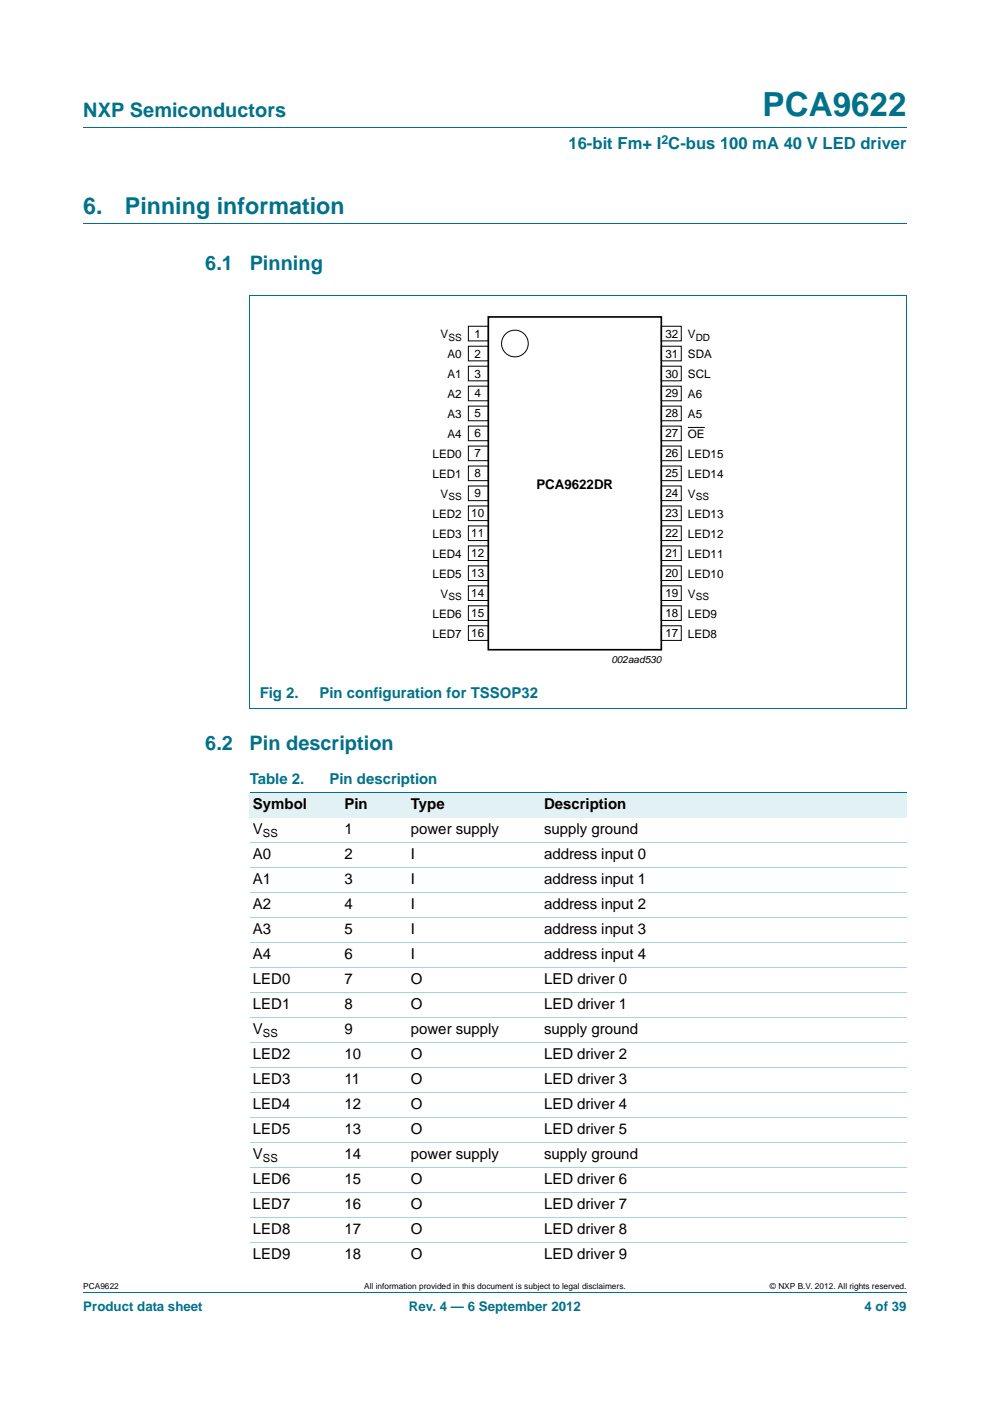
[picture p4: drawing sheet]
<svg xmlns="http://www.w3.org/2000/svg" width="210mm" height="297mm" viewBox="0 0 210 297" stroke-linecap="round" stroke-linejoin="round" font-family="sans-serif">
<defs><g id="words">
<text font-size="7" fill="#00718a" x="161.7" y="24.6">PCA9622</text>
<g font-size="4.9" fill="#00718a">
<text x="17.7" y="45.4">6.</text>
<text x="26.5" y="45.4">Pinning information</text>
</g>
<g font-size="4.2" fill="#00718a">
<text x="17.7" y="24.9">NXP Semiconductors</text>
<text x="43.5" y="57.3">6.1</text>
<text x="53" y="57.3">Pinning</text>
<text x="43.5" y="158.9">6.2</text>
<text x="52.9" y="158.9">Pin description</text>
</g>
<text font-size="3.5" fill="#00718a" x="120.6" y="31.6">16-bit Fm+ I C-bus 100 mA 40 V LED driver</text>
<g font-size="3.2" fill="#00718a">
<text x="55.1" y="148">Fig 2.</text>
<text x="67.8" y="148">Pin configuration for TSSOP32</text>
<text x="53" y="166.3">Table 2.</text>
<text x="69.9" y="166.3">Pin description</text>
</g>
<g font-size="3.2">
<text x="53.7" y="171.6">Symbol</text>
<text x="73.1" y="171.6">Pin</text>
<text x="87.2" y="171.6">Type</text>
<text x="115.4" y="171.6">Description</text>
<text x="53.7" y="176.9">V</text>
<text x="73.1" y="176.9">1</text>
<text x="87.2" y="176.9">power supply</text>
<text x="115.4" y="176.9">supply ground</text>
<text x="53.7" y="182.2">A0</text>
<text x="73.1" y="182.2">2</text>
<text x="87.2" y="182.2">I</text>
<text x="115.4" y="182.2">address input 0</text>
<text x="53.7" y="187.5">A1</text>
<text x="73.1" y="187.5">3</text>
<text x="87.2" y="187.5">I</text>
<text x="115.4" y="187.5">address input 1</text>
<text x="53.7" y="192.8">A2</text>
<text x="73.1" y="192.8">4</text>
<text x="87.2" y="192.8">I</text>
<text x="115.4" y="192.8">address input 2</text>
<text x="53.7" y="198.1">A3</text>
<text x="53.7" y="203.4">A4</text>
<text x="73.1" y="198.1">5</text>
<text x="73.1" y="203.4">6</text>
<text x="87.2" y="198.1">I</text>
<text x="87.2" y="203.4">I</text>
<text x="115.4" y="198.1">address input 3</text>
<text x="115.4" y="203.4">address input 4</text>
<text x="53.7" y="208.7">LED0</text>
<text x="73.1" y="208.7">7</text>
<text x="87.2" y="208.7">O</text>
<text x="115.4" y="208.7">LED driver 0</text>
<text x="53.7" y="214">LED1</text>
<text x="73.1" y="214">8</text>
<text x="87.2" y="214">O</text>
<text x="115.4" y="214">LED driver 1</text>
<text x="53.7" y="219.3">V</text>
<text x="73.1" y="219.2">9</text>
<text x="87.2" y="219.2">power supply</text>
<text x="115.4" y="219.2">supply ground</text>
<text x="53.7" y="224.5">LED2</text>
<text x="73.1" y="224.5">10</text>
<text x="87.2" y="224.5">O</text>
<text x="115.4" y="224.5">LED driver 2</text>
<text x="53.7" y="229.8">LED3</text>
<text x="73.1" y="229.8">11</text>
<text x="87.2" y="229.8">O</text>
<text x="115.4" y="229.8">LED driver 3</text>
<text x="53.7" y="235.1">LED4</text>
<text x="73.1" y="235.1">12</text>
<text x="87.2" y="235.1">O</text>
<text x="115.4" y="235.1">LED driver 4</text>
<text x="53.7" y="240.4">LED5</text>
<text x="53.7" y="245.7">V</text>
<text x="73.1" y="240.4">13</text>
<text x="73.1" y="245.7">14</text>
<text x="87.2" y="245.7">power supply</text>
<text x="87.2" y="240.4">O</text>
<text x="115.4" y="240.4">LED driver 5</text>
<text x="115.4" y="245.7">supply ground</text>
<text x="53.7" y="251">LED6</text>
<text x="73.1" y="251">15</text>
<text x="87.2" y="251">O</text>
<text x="115.4" y="251">LED driver 6</text>
<text x="53.7" y="256.3">LED7</text>
<text x="73.1" y="256.3">16</text>
<text x="87.2" y="256.3">O</text>
<text x="115.4" y="256.3">LED driver 7</text>
<text x="53.7" y="261.6">LED8</text>
<text x="73.1" y="261.6">17</text>
<text x="87.2" y="261.6">O</text>
<text x="115.4" y="261.6">LED driver 8</text>
<text x="53.7" y="266.9">LED9</text>
<text x="73.1" y="266.9">18</text>
<text x="87.2" y="266.9">O</text>
<text x="115.4" y="266.9">LED driver 9</text>
</g>
<text font-size="2.8" x="113.8" y="103.6">PCA9622DR</text>
<g font-size="2.8" fill="#00718a">
<text x="17.7" y="277.9">Product data sheet</text>
<text x="86.7" y="277.9">Rev. 4 — 6 September 2012</text>
<text x="183.4" y="277.9">4 of 39</text>
</g>
<text font-size="2.6" fill="#00718a" x="140.3" y="30.5">2</text>
<g font-size="2.5">
<text x="93.5" y="71.7">V</text>
<text x="100.6" y="71.6">1</text>
<text x="141.2" y="71.6">32</text>
<text x="145.9" y="71.7">V</text>
<text x="94.9" y="75.9">A0</text>
<text x="100.6" y="75.8">2</text>
<text x="141.2" y="75.8">31</text>
<text x="145.9" y="75.9">SDA</text>
<text x="94.9" y="80.2">A1</text>
<text x="100.6" y="80">3</text>
<text x="141.2" y="80">30</text>
<text x="145.9" y="80.2">SCL</text>
<text x="94.9" y="84.4">A2</text>
<text x="94.9" y="88.6">A3</text>
<text x="100.6" y="84.3">4</text>
<text x="100.6" y="88.5">5</text>
<text x="141.2" y="84.3">29</text>
<text x="141.2" y="88.5">28</text>
<text x="145.9" y="84.4">A6</text>
<text x="145.9" y="88.6">A5</text>
<text x="94.9" y="92.9">A4</text>
<text x="100.6" y="92.7">6</text>
<text x="141.2" y="92.7">27</text>
<text x="145.9" y="92.9">OE</text>
<text x="91.8" y="97.1">LED0</text>
<text x="91.8" y="101.3">LED1</text>
<text x="100.6" y="97">7</text>
<text x="100.6" y="101.2">8</text>
<text x="141.2" y="97">26</text>
<text x="141.2" y="101.2">25</text>
<text x="145.9" y="97.1">LED15</text>
<text x="145.9" y="101.3">LED14</text>
<text x="93.5" y="105.6">V</text>
<text x="100.6" y="105.4">9</text>
<text x="141.2" y="105.4">24</text>
<text x="145.9" y="105.6">V</text>
<text x="91.8" y="109.8">LED2</text>
<text x="99.9" y="109.7">10</text>
<text x="99.9" y="113.9">11</text>
<text x="141.2" y="113.9">22</text>
<text x="141.2" y="109.7">23</text>
<text x="145.9" y="109.8">LED13</text>
<text x="91.8" y="114">LED3</text>
<text x="91.8" y="118.3">LED4</text>
<text x="99.9" y="118.1">12</text>
<text x="141.2" y="118.1">21</text>
<text x="145.9" y="114">LED12</text>
<text x="145.9" y="118.3">LED11</text>
<text x="91.8" y="122.5">LED5</text>
<text x="99.9" y="122.4">13</text>
<text x="141.2" y="122.4">20</text>
<text x="145.9" y="122.5">LED10</text>
<text x="91.8" y="131">LED6</text>
<text x="93.5" y="126.7">V</text>
<text x="99.9" y="126.6">14</text>
<text x="99.9" y="130.8">15</text>
<text x="141.2" y="130.8">18</text>
<text x="141.2" y="126.6">19</text>
<text x="145.9" y="126.7">V</text>
<text x="145.9" y="131">LED9</text>
<text x="91.8" y="135.2">LED7</text>
<text x="99.9" y="135.1">16</text>
<text x="141.2" y="135.1">17</text>
<text x="145.9" y="135.2">LED8</text>
</g>
<g font-size="2.4">
<text x="55.8" y="177.5">SS</text>
<text x="55.8" y="219.8">SS</text>
<text x="55.8" y="246.3">SS</text>
</g>
<g font-size="2.1">
<text x="95.1" y="72.2">SS</text>
<text x="147.6" y="72.2">DD</text>
<text x="95.1" y="106.1">SS</text>
<text x="147.6" y="106.1">SS</text>
<text x="95.1" y="127.2">SS</text>
<text x="147.6" y="127.2">SS</text>
<text x="129.7" y="140.6">002aad530</text>
</g>
<g font-size="1.8">
<text x="17.7" y="273.3">PCA9622</text>
<text x="77.3" y="273.3">All information provided in this document is subject to legal disclaimers.</text>
<text x="163.3" y="273.3">© NXP B.V. 2012. All rights reserved.</text>
</g>
</g></defs>
<path d="M17.7 27h174.6M17.7 47.4h174.6M52.9 62.6h139.4M53 62.7v87.4M192.3 62.7v87.4M52.9 150.1h139.4M17.7 273.9h174.6" fill="none" stroke="#00718a" stroke-width=".21"/>
<g fill="none" stroke="#000" stroke-width=".21">
<path d="M99.3 69.2h4.3v3.1h-4.3zM99.3 73.4h4.3v3.1h-4.3zM99.3 77.6h4.3v3.1h-4.3zM140.3 69.2h4.2v3.1h-4.2zM140.3 73.4h4.2v3.1h-4.2zM140.3 77.6h4.2v3.1h-4.2zM99.3 81.9h4.3v3.1h-4.3zM99.3 86.1h4.3v3.1h-4.3zM99.3 90.3h4.3v3.1h-4.3zM99.3 94.6h4.3v3.1h-4.3zM99.3 98.8h4.3v3.1h-4.3zM140.3 94.6h4.2v3.1h-4.2z"/>
<path d="M140.3 98.8h4.2v3.1h-4.2zM140.3 81.9h4.2v3.1h-4.2zM140.3 86.1h4.2v3.1h-4.2zM140.3 90.3h4.2v3.1h-4.2zM145.9 90.6h3.6M99.3 103h4.3v3.1h-4.3zM99.3 107.3h4.3v3.1h-4.3zM99.3 111.5h4.3v3.1h-4.3zM99.3 115.7h4.3v3.1h-4.3zM99.3 120h4.3v3.1h-4.3zM140.3 120h4.2v3.1h-4.2zM140.3 111.5h4.2v3.1h-4.2z"/>
<path d="M140.3 115.7h4.2v3.1h-4.2zM140.3 103h4.2v3.1h-4.2zM140.3 107.3h4.2v3.1h-4.2zM99.3 124.2h4.3v3.1h-4.3zM99.3 128.4h4.3v3.1h-4.3zM99.3 132.7h4.3v3.1h-4.3zM140.3 128.4h4.2v3.1h-4.2zM140.3 132.7h4.2v3.1h-4.2zM140.3 124.2h4.2v3.1h-4.2z"/>
<circle cx="109.2" cy="72.8" r="2.83"/>
</g>
<path d="M103.6 67.2h36.7v70.6h-36.7z" fill="none" stroke="#000" stroke-width=".35"/>
<g fill="#e2f1f4">
<path d="M53 168.1h19.3v5.3h-19.3z"/>
<path d="M72.3 168.1h14.2v5.3h-14.2z"/>
<path d="M86.5 168.1h28.2v5.3h-28.2z"/>
<path d="M114.7 168.1h77.6v5.3h-77.6z"/>
</g>
<path d="M53 168.1h139.3" fill="none" stroke="#00718a" stroke-width=".21"/>
<g fill="none" stroke="#a5d5dc" stroke-width=".21">
<path d="M53 178.7h139.3M53 184h139.3M53 189.3h139.3M53 194.6h139.3M53 199.9h139.3M53 205.1h139.3M53 210.4h139.3M53 215.7h139.3M53 221h139.3M53 226.3h139.3M53 231.6h139.3M53 236.9h139.3"/>
<path d="M53 242.2h139.3M53 247.5h139.3M53 252.8h139.3M53 258.1h139.3M53 263.4h139.3"/>
</g>
<use href="#words"/>
</svg>
